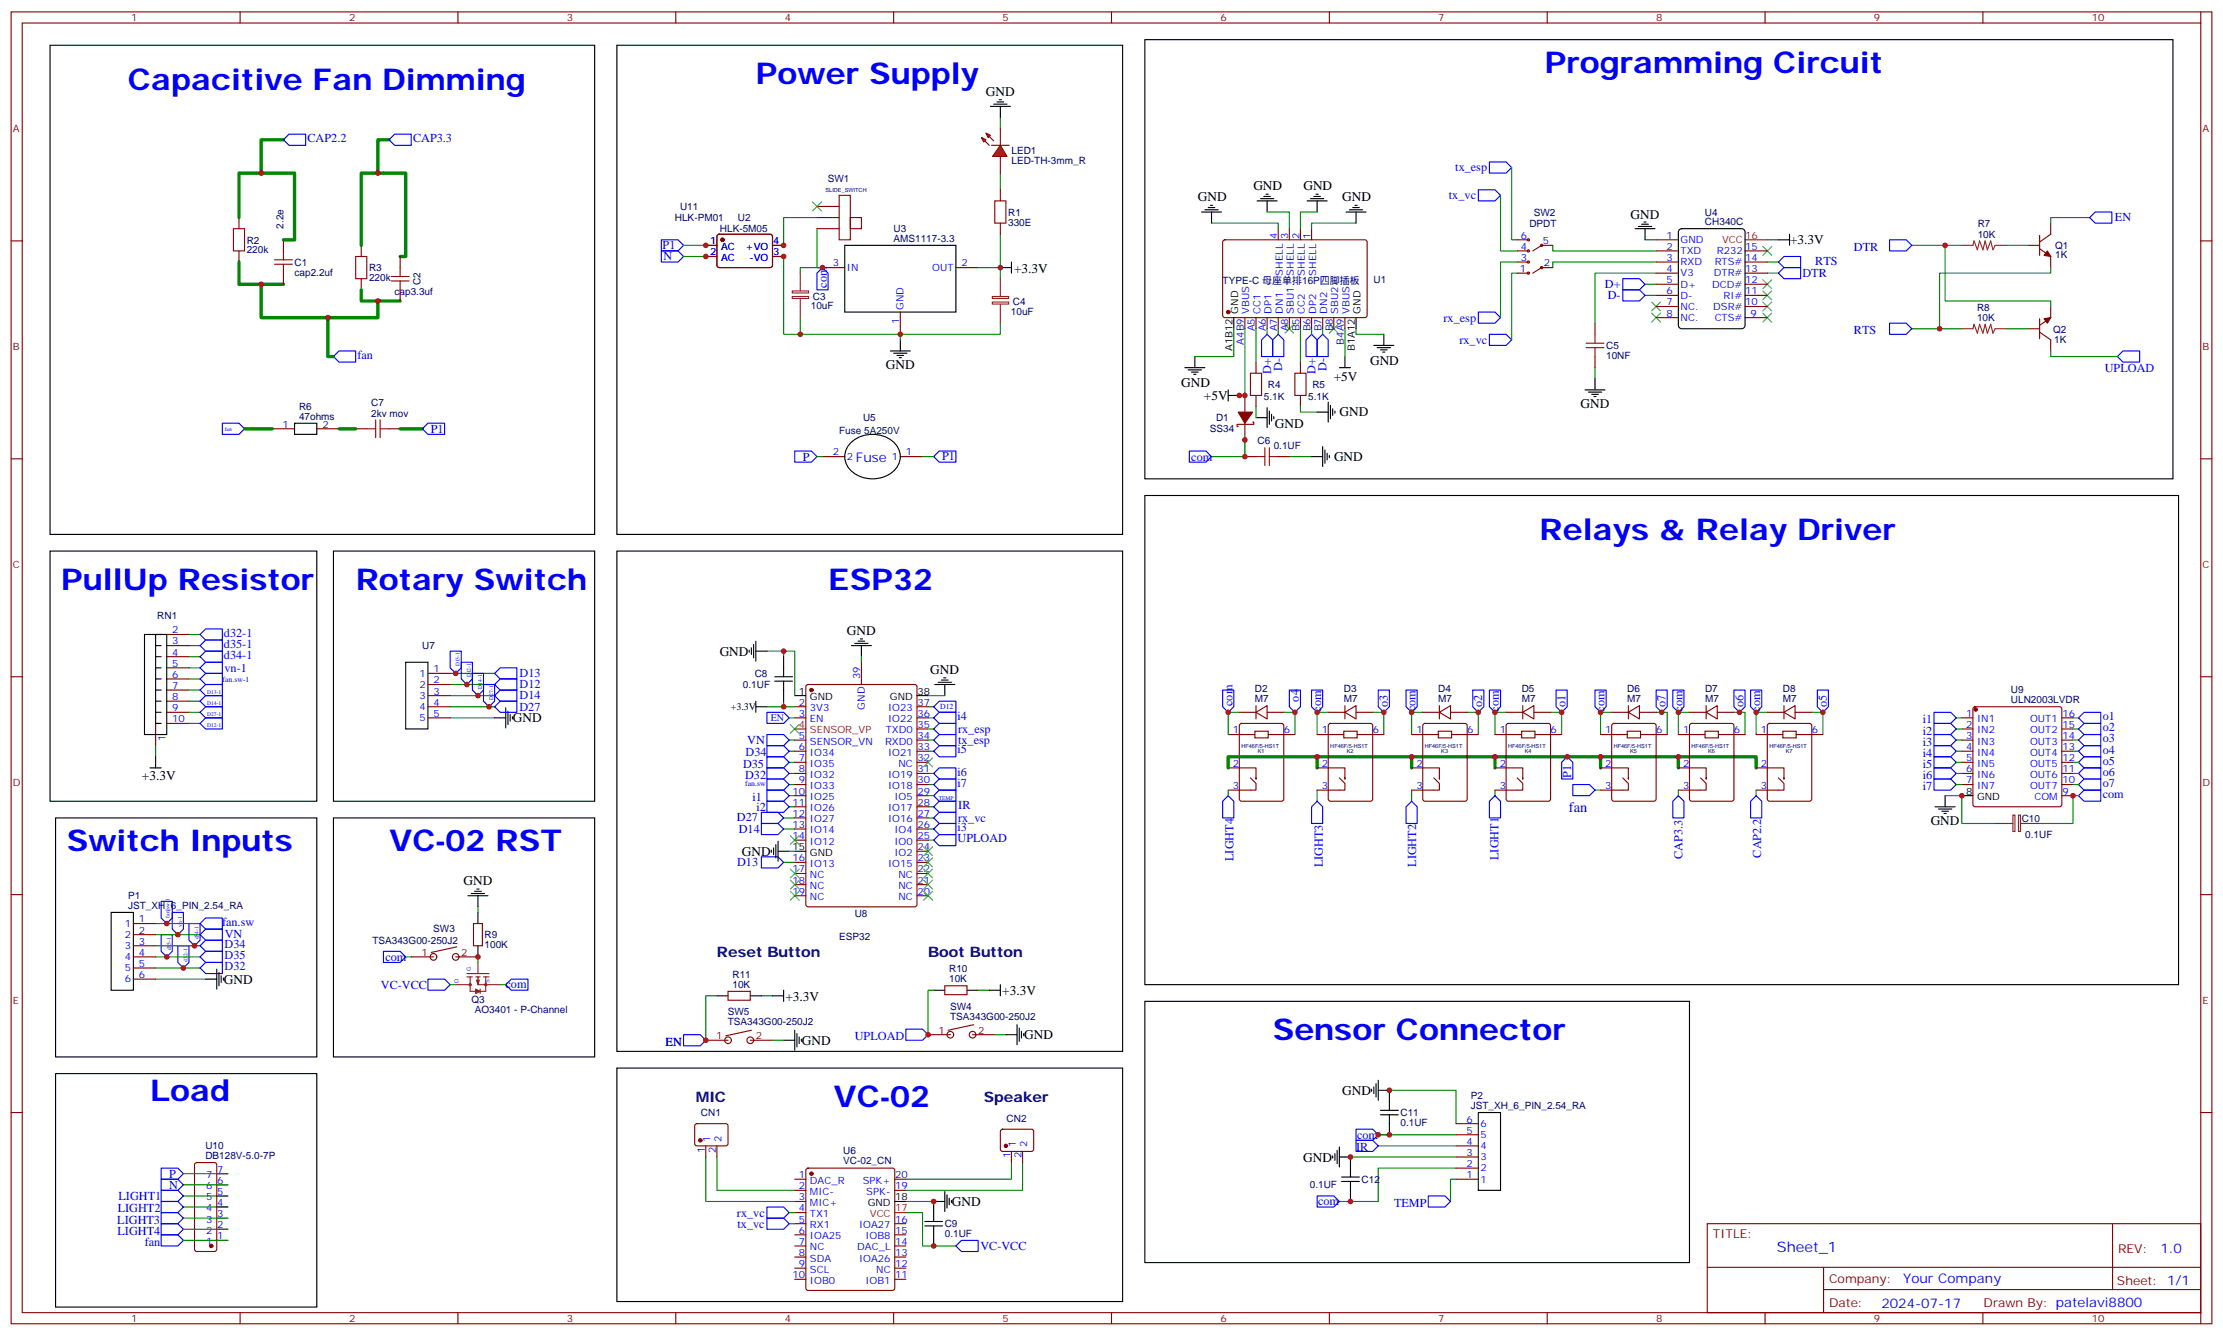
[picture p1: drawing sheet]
<svg xmlns="http://www.w3.org/2000/svg" width="706mm" height="424mm" viewBox="0 0 706 424" stroke-linecap="round" stroke-linejoin="round" font-family="sans-serif">
<defs><g id="words">
<g font-size="9.5" fill="#00f">
<text x="490.4" y="23.2">Programming Circuit</text>
<text x="40.6" y="28.5">Capacitive Fan Dimming</text>
<text x="239.9" y="26.7">Power Supply</text>
<text x="488.6" y="171.3">Relays &amp; Relay Driver</text>
<text x="19.4" y="187.2">PullUp Resistor</text>
<text x="112.9" y="187.2">Rotary Switch</text>
<text x="262.8" y="187.2">ESP32</text>
<text x="21.2" y="270.1">Switch Inputs</text>
<text x="123.5" y="270.1">VC-02 RST</text>
<text x="403.9" y="330.1">Sensor Connector</text>
<text x="47.6" y="349.5">Load</text>
<text x="264.6" y="351.3">VC-02</text>
</g>
<g font-size="4.6" fill="#00f">
<text x="497.9" y="257.6">fan</text>
<text x="564" y="397.3">Sheet_1</text>
</g>
<g font-size="4.6" fill="#000080">
<text x="227.5" y="303.6">Reset Button</text>
<text x="294.6" y="303.6">Boot Button</text>
<text x="220.8" y="349.6">MIC</text>
<text x="312.2" y="349.6">Speaker</text>
</g>
<g font-size="4.2">
<text x="312.9" y="30.5">GND</text>
<text x="380.2" y="63.7">GND</text>
<text x="397.8" y="60.1">GND</text>
<text x="413.7" y="60.1">GND</text>
<text x="426" y="63.7">GND</text>
<text x="517.5" y="69.4">GND</text>
<text x="568.1" y="77.5">+3.3V</text>
<text x="321.9" y="86.5">+3.3V</text>
<text x="281.2" y="117">GND</text>
<text x="434.8" y="115.8">GND</text>
<text x="374.9" y="122.9">GND</text>
<text x="423.3" y="120.8">+5V</text>
<text x="382.1" y="126.9">+5V</text>
<text x="501.6" y="129.4">GND</text>
<text x="404.6" y="135.7">GND</text>
<text x="425.2" y="132.1">GND</text>
<text x="423.4" y="146.2">GND</text>
<text x="268.8" y="201.6">GND</text>
<text x="228.4" y="208.1">GND</text>
<text x="295.3" y="214">GND</text>
<text x="162.8" y="229.2">GND</text>
<text x="45" y="247.6">+3.3V</text>
<text x="612.8" y="261.7">GND</text>
<text x="235.5" y="271.6">GND</text>
<text x="147.1" y="281">GND</text>
<text x="71.1" y="312.1">GND</text>
<text x="249.3" y="317.6">+3.3V</text>
<text x="318.1" y="315.8">+3.3V</text>
<text x="325.1" y="329.8">GND</text>
<text x="254.5" y="331.5">GND</text>
<text x="426" y="347.4">GND</text>
<text x="413.7" y="368.6">GND</text>
<text x="302.2" y="382.7">GND</text>
</g>
<g font-size="4.2" fill="#00f">
<text x="271.6" y="146.6">Fuse</text>
<text x="685.7" y="397.6">1.0</text>
<text x="604" y="407.1">Your Company</text>
<text x="597.1" y="414.9">2024-07-17</text>
</g>
<g font-size="3.9" fill="#00f">
<text x="97.6" y="45.2">CAP2.2</text>
<text x="131.1" y="45.2">CAP3.3</text>
<text x="461.9" y="54.4">tx_esp</text>
<text x="459.9" y="63.2">tx_vc</text>
<text x="671.3" y="70.3">EN</text>
<text x="210.3" y="79.1">P1</text>
<text x="210.6" y="82.6">N</text>
<text x="576.1" y="84">RTS</text>
<text x="588.4" y="79.6">DTR</text>
<text x="572.1" y="87.9">DTR</text>
<text x="262.4" y="91.3" transform="rotate(-90 262.4 91.3)">com</text>
<text x="509.4" y="91.5">D+</text>
<text x="510.3" y="95">D-</text>
<text x="458.2" y="102">rx_esp</text>
<text x="588.4" y="106">RTS</text>
<text x="113.5" y="114">fan</text>
<text x="463.2" y="109.1">rx_vc</text>
<text x="403.4" y="118.7" transform="rotate(-90 403.4 118.7)">D+</text>
<text x="406.9" y="117.8" transform="rotate(-90 406.9 117.8)">D-</text>
<text x="417.5" y="118.7" transform="rotate(-90 417.5 118.7)">D+</text>
<text x="421.1" y="117.8" transform="rotate(-90 421.1 117.8)">D-</text>
<text x="668" y="117.9">UPLOAD</text>
<text x="136.7" y="137.3">P1</text>
<text x="254.9" y="146.2">P</text>
<text x="299" y="146.1">P1</text>
<text x="378.1" y="146.2">com</text>
<text x="71.1" y="202.1">d32-1</text>
<text x="71.1" y="209.1">d34-1</text>
<text x="71.1" y="205.6">d35-1</text>
<text x="71.3" y="213.2">vn-1</text>
<text x="164.9" y="214.9">D13</text>
<text x="164.9" y="221.9">D14</text>
<text x="164.9" y="218.4">D12</text>
<text x="164.9" y="225.6">D27</text>
<text x="391.2" y="224" transform="rotate(-90 391.2 224)">com</text>
<text x="412.2" y="222.6" transform="rotate(-90 412.2 222.6)">o4</text>
<text x="419.3" y="225.8" transform="rotate(-90 419.3 225.8)">com</text>
<text x="440.4" y="224.4" transform="rotate(-90 440.4 224.4)">o3</text>
<text x="449.3" y="225.8" transform="rotate(-90 449.3 225.8)">com</text>
<text x="470.4" y="224.4" transform="rotate(-90 470.4 224.4)">o2</text>
<text x="475.7" y="225.9" transform="rotate(-90 475.7 225.9)">com</text>
<text x="496.9" y="224.4" transform="rotate(-90 496.9 224.4)">o1</text>
<text x="509.3" y="225.8" transform="rotate(-90 509.3 225.8)">com</text>
<text x="528.6" y="224.4" transform="rotate(-90 528.6 224.4)">o7</text>
<text x="534" y="225.8" transform="rotate(-90 534 225.8)">com</text>
<text x="553.3" y="224.4" transform="rotate(-90 553.3 224.4)">o6</text>
<text x="558.7" y="225.8" transform="rotate(-90 558.7 225.8)">com</text>
<text x="579.8" y="224.4" transform="rotate(-90 579.8 224.4)">o5</text>
<text x="303.9" y="228.4">i4</text>
<text x="304.1" y="232.6">rx_esp</text>
<text x="610.3" y="229.6">i1</text>
<text x="610.3" y="233.1">i2</text>
<text x="667.4" y="228.5">o1</text>
<text x="667.4" y="232.1">o2</text>
<text x="236.7" y="239.9">D34</text>
<text x="237.1" y="236">VN</text>
<text x="303.9" y="239">i5</text>
<text x="304.1" y="236.1">tx_esp</text>
<text x="610.3" y="236.6">i3</text>
<text x="667.4" y="235.6">o3</text>
<text x="667.4" y="239.1">o4</text>
<text x="235.8" y="243.6">D35</text>
<text x="610.3" y="240.1">i4</text>
<text x="610.3" y="243.7">i5</text>
<text x="667.4" y="242.6">o5</text>
<text x="236.5" y="247.1">D32</text>
<text x="303.9" y="249.6">i7</text>
<text x="303.9" y="246.1">i6</text>
<text x="498.7" y="246.8" transform="rotate(-90 498.7 246.8)">P1</text>
<text x="610.3" y="247.2">i6</text>
<text x="610.3" y="250.7">i7</text>
<text x="667.4" y="246.2">o6</text>
<text x="667.4" y="249.7">o7</text>
<text x="238.8" y="254.1">i1</text>
<text x="240.1" y="257.5">i2</text>
<text x="304.2" y="256.8">IR</text>
<text x="667.4" y="253.2">com</text>
<text x="233.9" y="260.6">D27</text>
<text x="303.9" y="263.7">i3</text>
<text x="304.1" y="260.8">rx_vc</text>
<text x="234.5" y="264.2">D14</text>
<text x="303.9" y="267.3">UPLOAD</text>
<text x="234" y="274.8">D13</text>
<text x="391.5" y="273.2" transform="rotate(-90 391.5 273.2)">LIGHT4</text>
<text x="419.8" y="275.2" transform="rotate(-90 419.8 275.2)">LIGHT3</text>
<text x="449.5" y="275.1" transform="rotate(-90 449.5 275.1)">LIGHT2</text>
<text x="475.6" y="272.9" transform="rotate(-90 475.6 272.9)">LIGHT1</text>
<text x="534" y="272.6" transform="rotate(-90 534 272.6)">CAP3.3</text>
<text x="559" y="272.1" transform="rotate(-90 559 272.1)">CAP2.2</text>
<text x="70.5" y="293.9">fan.sw</text>
<text x="71.4" y="297.7">VN</text>
<text x="71.3" y="304.2">D35</text>
<text x="71.3" y="300.7">D34</text>
<text x="122.3" y="305">com</text>
<text x="71.3" y="307.8">D32</text>
<text x="120.9" y="313.7">VC-VCC</text>
<text x="160.4" y="313.6">com</text>
<text x="211.3" y="331.9">EN</text>
<text x="271.3" y="330.1">UPLOAD</text>
<text x="430.4" y="365.4">IR</text>
<text x="430.7" y="361.3">com</text>
<text x="53.7" y="373.8">P</text>
<text x="53.7" y="377.3">N</text>
<text x="37.6" y="380.7">LIGHT1</text>
<text x="418.4" y="382.5">com</text>
<text x="442.5" y="382.9">TEMP</text>
<text x="37.2" y="388.3">LIGHT3</text>
<text x="37.4" y="384.5">LIGHT2</text>
<text x="233.9" y="386">rx_vc</text>
<text x="234.1" y="389.5">tx_vc</text>
<text x="37.3" y="391.9">LIGHT4</text>
<text x="45.9" y="395.4">fan</text>
<text x="311.2" y="396.6">VC-VCC</text>
</g>
<g font-size="3.9" fill="#800">
<text x="543.6" y="392.9">TITLE:</text>
<text x="672.3" y="397.6">REV:</text>
<text x="580.5" y="407.1">Company:</text>
<text x="671.9" y="407.7">Sheet: 1/1</text>
<text x="580.5" y="414.8">Date:</text>
<text x="629.6" y="414.8">Drawn By: patelavi8800</text>
</g>
<g font-size="3.2" fill="#800">
<text x="41.6" y="6.8">1</text>
<text x="110.8" y="6.8">2</text>
<text x="179.9" y="6.8">3</text>
<text x="249.1" y="6.8">4</text>
<text x="318.2" y="6.8">5</text>
<text x="387.3" y="6.8">6</text>
<text x="456.5" y="6.8">7</text>
<text x="525.6" y="6.8">8</text>
<text x="594.8" y="6.8">9</text>
<text x="663.9" y="6.8">10</text>
<text x="4.1" y="41.9">A</text>
<text x="699" y="41.9">A</text>
<text x="4.1" y="111">B</text>
<text x="699" y="111">B</text>
<text x="4.1" y="180.2">C</text>
<text x="699" y="180.2">C</text>
<text x="4.1" y="249.3">D</text>
<text x="699" y="249.3">D</text>
<text x="133.8" y="303.3">1</text>
<text x="146.4" y="303.3">2</text>
<text x="4.1" y="318.5">E</text>
<text x="699" y="318.5">E</text>
<text x="227.3" y="329.7">1</text>
<text x="239.9" y="329.7">2</text>
<text x="297.8" y="328">1</text>
<text x="310.4" y="328">2</text>
<text x="41.6" y="419.5">1</text>
<text x="110.8" y="419.5">2</text>
<text x="179.9" y="419.5">3</text>
<text x="249.1" y="419.5">4</text>
<text x="318.2" y="419.5">5</text>
<text x="387.3" y="419.5">6</text>
<text x="456.5" y="419.5">7</text>
<text x="525.6" y="419.5">8</text>
<text x="594.8" y="419.5">9</text>
<text x="663.9" y="419.5">10</text>
</g>
<g font-size="3.2" fill="#000080">
<text x="321" y="52.2">LED-TH-3mm_R</text>
<text x="321" y="49">LED1</text>
<text x="262.7" y="57.8">SW1</text>
<text x="214.2" y="70.2">HLK-PM01</text>
<text x="215.8" y="66.6">U11</text>
<text x="234.2" y="70.1">U2</text>
<text x="320" y="71.6">330E</text>
<text x="320" y="68.4">R1</text>
<text x="485.4" y="71.9">DPDT</text>
<text x="486.8" y="68.4">SW2</text>
<text x="541.1" y="71.4">CH340C</text>
<text x="541.1" y="68.4">U4</text>
<text x="78.3" y="77.3">R2</text>
<text x="90" y="72.6" transform="rotate(-90 90 72.6)">2.2e</text>
<text x="228.5" y="73.7">HLK-5M05</text>
<text x="283.6" y="76.8">AMS1117-3.3</text>
<text x="283.6" y="73.7">U3</text>
<text x="627.7" y="75.4">10K</text>
<text x="627.7" y="72.2">R7</text>
<text x="78.3" y="80.4">220k</text>
<text x="652.3" y="82">1K</text>
<text x="652.3" y="79">Q1</text>
<text x="93.5" y="87.5">cap2.2uf</text>
<text x="93.5" y="84.4">C1</text>
<text x="117.1" y="89.2">220k</text>
<text x="117.1" y="86.1">R3</text>
<text x="435.9" y="89.7">U1</text>
<text x="125.2" y="93.7">cap3.3uf</text>
<text x="133.4" y="90.5" transform="rotate(-90 133.4 90.5)">C2</text>
<text x="258" y="95">C3</text>
<text x="388.1" y="90.2">TYPE-C 母座单排16P四脚插板</text>
<text x="257.4" y="98.2">10uF</text>
<text x="320.9" y="99.9">10uF</text>
<text x="321.5" y="96.8">C4</text>
<text x="627.5" y="101.8">10K</text>
<text x="627.5" y="98.7">R8</text>
<text x="651.6" y="105.6">Q2</text>
<text x="509.8" y="114">10NF</text>
<text x="509.8" y="110.7">C5</text>
<text x="652" y="108.8">1K</text>
<text x="402.4" y="123.3">R4</text>
<text x="416.5" y="123.3">R5</text>
<text x="94.9" y="130">R6</text>
<text x="117.8" y="128.9">C7</text>
<text x="401.1" y="127">5.1K</text>
<text x="415.2" y="127">5.1K</text>
<text x="94.9" y="133.2">47ohms</text>
<text x="117.8" y="132.2">2kv mov</text>
<text x="266.3" y="137.8">Fuse 5A250V</text>
<text x="273.9" y="133.6">U5</text>
<text x="384" y="137.2">SS34</text>
<text x="385.9" y="133.7">D1</text>
<text x="399.1" y="140.7">C6</text>
<text x="404.3" y="142.5">0.1UF</text>
<text x="49.9" y="196.4">RN1</text>
<text x="134" y="205.9">U7</text>
<text x="239.6" y="214.8">C8</text>
<text x="235.8" y="218.3">0.1UF</text>
<text x="398.3" y="219.7">D2</text>
<text x="426.5" y="219.7">D3</text>
<text x="456.5" y="219.7">D4</text>
<text x="483" y="219.7">D5</text>
<text x="516.5" y="219.7">D6</text>
<text x="541.2" y="219.7">D7</text>
<text x="565.9" y="219.7">D8</text>
<text x="638.3" y="220">U9</text>
<text x="398.3" y="222.8">M7</text>
<text x="426.5" y="222.8">M7</text>
<text x="456.5" y="222.8">M7</text>
<text x="483" y="222.8">M7</text>
<text x="516.5" y="222.8">M7</text>
<text x="541.2" y="222.8">M7</text>
<text x="565.9" y="222.8">M7</text>
<text x="638.3" y="223.2">ULN2003LVDR</text>
<text x="641.7" y="260.7">C10</text>
<text x="642.8" y="266">0.1UF</text>
<text x="40.7" y="285.3">P1</text>
<text x="40.7" y="288.5">JST_XH_6_PIN_2.54_RA</text>
<text x="271.3" y="290.8">U8</text>
<text x="118.2" y="299.5">TSA343G00-250J2</text>
<text x="137.5" y="295.7">SW3</text>
<text x="153.8" y="297.8">R9</text>
<text x="266.3" y="298.3">ESP32</text>
<text x="153.8" y="300.9">100K</text>
<text x="232.5" y="310.3">R11</text>
<text x="301.3" y="311.7">10K</text>
<text x="301.3" y="308.6">R10</text>
<text x="232.5" y="313.5">10K</text>
<text x="149.7" y="318.2">Q3</text>
<text x="150.7" y="321.4">AO3401 - P-Channel</text>
<text x="231" y="322.2">SW5</text>
<text x="301.6" y="323.6">TSA343G00-250J2</text>
<text x="301.6" y="320.4">SW4</text>
<text x="231" y="325.3">TSA343G00-250J2</text>
<text x="466.8" y="352">JST_XH_6_PIN_2.54_RA</text>
<text x="466.8" y="348.7">P2</text>
<text x="222.5" y="354.1">CN1</text>
<text x="319.5" y="355.9">CN2</text>
<text x="444.5" y="357.3">0.1UF</text>
<text x="444.5" y="354.2">C11</text>
<text x="65.2" y="364.7">U10</text>
<text x="65.2" y="367.8">DB128V-5.0-7P</text>
<text x="267.6" y="369.4">VC-02_CN</text>
<text x="267.6" y="366">U6</text>
<text x="415.7" y="377.1">0.1UF</text>
<text x="432.2" y="375.3">C12</text>
<text x="299.9" y="389.4">C9</text>
<text x="299.9" y="392.6">0.1UF</text>
</g>
<g font-size="3.2" fill="#00f">
<text x="225.3" y="77.5">1</text>
<text x="245.4" y="77.5">4</text>
<text x="405.3" y="75.9" transform="rotate(-90 405.3 75.9)">4</text>
<text x="408.9" y="75.9" transform="rotate(-90 408.9 75.9)">3</text>
<text x="412.4" y="75.9" transform="rotate(-90 412.4 75.9)">2</text>
<text x="415.9" y="75.9" transform="rotate(-90 415.9 75.9)">1</text>
<text x="482.7" y="75.7">6</text>
<text x="489.7" y="77.5">5</text>
<text x="528.9" y="75.7">1</text>
<text x="533.4" y="77.2">GND</text>
<text x="225.3" y="81">2</text>
<text x="228.8" y="79.3">AC</text>
<text x="228.8" y="82.8">AC</text>
<text x="236.6" y="79.3">+VO</text>
<text x="237.8" y="82.8">-VO</text>
<text x="245.4" y="81">3</text>
<text x="482.7" y="82.8">3</text>
<text x="482.7" y="79.3">4</text>
<text x="528.9" y="82.8">3</text>
<text x="528.9" y="79.3">2</text>
<text x="533.4" y="80.7">TXD</text>
<text x="544.9" y="80.7">R232</text>
<text x="553.9" y="79.3">15</text>
<text x="553.9" y="82.8">14</text>
<text x="264.3" y="84.6">3</text>
<text x="268.8" y="86">IN</text>
<text x="295.9" y="86">OUT</text>
<text x="305.2" y="84.6">2</text>
<text x="407.1" y="87.5" transform="rotate(-90 407.1 87.5)">SHELL</text>
<text x="410.6" y="87.5" transform="rotate(-90 410.6 87.5)">SHELL</text>
<text x="414.2" y="87.5" transform="rotate(-90 414.2 87.5)">SHELL</text>
<text x="417.7" y="87.5" transform="rotate(-90 417.7 87.5)">SHELL</text>
<text x="482.3" y="86.3">1</text>
<text x="490" y="84.6">2</text>
<text x="528.9" y="89.9">5</text>
<text x="528.9" y="86.3">4</text>
<text x="533.4" y="87.7">V3</text>
<text x="533.4" y="84.2">RXD</text>
<text x="544" y="87.7">DTR#</text>
<text x="544.2" y="84.2">RTS#</text>
<text x="553.9" y="86.3">13</text>
<text x="553.9" y="89.9">12</text>
<text x="528.9" y="93.4">6</text>
<text x="533.4" y="94.8">D-</text>
<text x="533.4" y="91.3">D+</text>
<text x="543.5" y="91.3">DCD#</text>
<text x="547" y="94.8">RI#</text>
<text x="553.9" y="93.4">11</text>
<text x="286.8" y="98.3" transform="rotate(-90 286.8 98.3)">GND</text>
<text x="396.5" y="99.5" transform="rotate(-90 396.5 99.5)">VBUS</text>
<text x="400" y="99.5" transform="rotate(-90 400 99.5)">CC1</text>
<text x="403.6" y="99.5" transform="rotate(-90 403.6 99.5)">DP1</text>
<text x="407.1" y="99.5" transform="rotate(-90 407.1 99.5)">DN1</text>
<text x="410.6" y="99.5" transform="rotate(-90 410.6 99.5)">SBU1</text>
<text x="414.2" y="99.5" transform="rotate(-90 414.2 99.5)">CC2</text>
<text x="417.7" y="99.5" transform="rotate(-90 417.7 99.5)">DP2</text>
<text x="421.2" y="99.5" transform="rotate(-90 421.2 99.5)">DN2</text>
<text x="424.7" y="99.5" transform="rotate(-90 424.7 99.5)">SBU2</text>
<text x="428.3" y="99.5" transform="rotate(-90 428.3 99.5)">VBUS</text>
<text x="528.9" y="100.4">8</text>
<text x="528.9" y="96.9">7</text>
<text x="533.4" y="101.8">NC.</text>
<text x="533.4" y="98.3">NC.</text>
<text x="543.7" y="98.3">DSR#</text>
<text x="544.2" y="101.8">CTS#</text>
<text x="553.9" y="96.9">10</text>
<text x="555.6" y="100.4">9</text>
<text x="285.4" y="102.8" transform="rotate(-90 285.4 102.8)">1</text>
<text x="398.3" y="105.1" transform="rotate(-90 398.3 105.1)">A5</text>
<text x="401.8" y="105.1" transform="rotate(-90 401.8 105.1)">A6</text>
<text x="405.3" y="105.1" transform="rotate(-90 405.3 105.1)">A7</text>
<text x="408.9" y="105.1" transform="rotate(-90 408.9 105.1)">A8</text>
<text x="412.4" y="105.2" transform="rotate(-90 412.4 105.2)">B5</text>
<text x="415.9" y="105.2" transform="rotate(-90 415.9 105.2)">B6</text>
<text x="419.5" y="105.2" transform="rotate(-90 419.5 105.2)">B7</text>
<text x="423" y="105.2" transform="rotate(-90 423 105.2)">B8</text>
<text x="394.8" y="109.3" transform="rotate(-90 394.8 109.3)">A4B9</text>
<text x="426.5" y="109.3" transform="rotate(-90 426.5 109.3)">B4A9</text>
<text x="89.7" y="135.7">1</text>
<text x="102.3" y="135.7">2</text>
<text x="264.3" y="144.5">2</text>
<text x="268.8" y="145.9">2</text>
<text x="283" y="145.9">1</text>
<text x="287.5" y="144.5">1</text>
<text x="54.7" y="201">2</text>
<text x="54.7" y="208">4</text>
<text x="54.7" y="204.5">3</text>
<text x="54.7" y="215.1">6</text>
<text x="54.7" y="211.6">5</text>
<text x="133.1" y="214.7">1</text>
<text x="137.6" y="213.3">1</text>
<text x="273" y="215.4" transform="rotate(-90 273 215.4)">39</text>
<text x="54.7" y="218.6">7</text>
<text x="133.1" y="221.8">3</text>
<text x="133.1" y="218.3">2</text>
<text x="137.6" y="220.4">3</text>
<text x="137.6" y="216.9">2</text>
<text x="54.7" y="225.7">9</text>
<text x="54.7" y="222.1">8</text>
<text x="133.1" y="225.3">4</text>
<text x="137.6" y="223.9">4</text>
<text x="137.6" y="227.4">5</text>
<text x="253.6" y="223.9">2</text>
<text x="253.6" y="227.4">3</text>
<text x="257.1" y="225.7">3V3</text>
<text x="274.5" y="225.2" transform="rotate(-90 274.5 225.2)">GND</text>
<text x="281.9" y="225.7">IO23</text>
<text x="291.2" y="227.4">36</text>
<text x="291.2" y="223.9">37</text>
<text x="624" y="227.4">1</text>
<text x="654.6" y="227.4">16</text>
<text x="54.7" y="229.2">10</text>
<text x="133.1" y="228.8">5</text>
<text x="244.7" y="228.8">EN</text>
<text x="257.1" y="229.2">EN</text>
<text x="281.1" y="232.7">TXD0</text>
<text x="281.9" y="229.2">IO22</text>
<text x="291.2" y="231">35</text>
<text x="391.3" y="232.7">1</text>
<text x="407.5" y="232.7">6</text>
<text x="419.6" y="232.7">1</text>
<text x="435.7" y="232.7">6</text>
<text x="449.5" y="232.7">1</text>
<text x="465.7" y="232.7">6</text>
<text x="476" y="232.7">1</text>
<text x="492.1" y="232.7">6</text>
<text x="509.5" y="232.7">1</text>
<text x="525.6" y="232.7">6</text>
<text x="534.2" y="232.7">1</text>
<text x="550.3" y="232.7">6</text>
<text x="558.9" y="232.7">1</text>
<text x="575" y="232.7">6</text>
<text x="624" y="231">2</text>
<text x="627.5" y="229.2">IN1</text>
<text x="627.5" y="232.7">IN2</text>
<text x="644.3" y="232.7">OUT2</text>
<text x="644.3" y="229.2">OUT1</text>
<text x="654.6" y="231">15</text>
<text x="52.6" y="235.1" transform="rotate(-90 52.6 235.1)">1</text>
<text x="253.6" y="234.5">5</text>
<text x="253.6" y="238">6</text>
<text x="257.1" y="236.3">SENSOR_VN</text>
<text x="257.1" y="239.8">IO34</text>
<text x="280.9" y="236.3">RXD0</text>
<text x="281.9" y="239.8">IO21</text>
<text x="291.2" y="238">33</text>
<text x="291.2" y="234.5">34</text>
<text x="624" y="234.5">3</text>
<text x="624" y="238">4</text>
<text x="627.5" y="236.3">IN3</text>
<text x="627.5" y="239.8">IN4</text>
<text x="644.3" y="239.8">OUT4</text>
<text x="644.3" y="236.3">OUT3</text>
<text x="654.6" y="238">13</text>
<text x="654.6" y="234.5">14</text>
<text x="253.6" y="241.5">7</text>
<text x="253.6" y="245.1">8</text>
<text x="257.1" y="243.3">IO35</text>
<text x="285.1" y="243.3">NC</text>
<text x="291.2" y="245.1">31</text>
<text x="291.2" y="241.5">32</text>
<text x="391.3" y="243.3">2</text>
<text x="419.6" y="243.3">2</text>
<text x="449.5" y="243.3">2</text>
<text x="476" y="243.3">2</text>
<text x="509.5" y="243.3">2</text>
<text x="534.2" y="243.3">2</text>
<text x="558.9" y="243.3">2</text>
<text x="624" y="241.5">5</text>
<text x="624" y="245.1">6</text>
<text x="627.5" y="243.3">IN5</text>
<text x="644.3" y="243.3">OUT5</text>
<text x="654.6" y="245.1">11</text>
<text x="654.6" y="241.5">12</text>
<text x="253.6" y="248.6">9</text>
<text x="257.1" y="246.8">IO32</text>
<text x="257.1" y="250.4">IO33</text>
<text x="281.9" y="250.4">IO18</text>
<text x="281.9" y="246.8">IO19</text>
<text x="291.2" y="248.6">30</text>
<text x="391.3" y="250.4">3</text>
<text x="419.6" y="250.4">3</text>
<text x="449.5" y="250.4">3</text>
<text x="476" y="250.4">3</text>
<text x="509.5" y="250.4">3</text>
<text x="534.2" y="250.4">3</text>
<text x="558.9" y="250.4">3</text>
<text x="624" y="248.6">7</text>
<text x="627.5" y="246.8">IN6</text>
<text x="627.5" y="250.4">IN7</text>
<text x="644.3" y="250.4">OUT7</text>
<text x="644.3" y="246.8">OUT6</text>
<text x="654.6" y="248.6">10</text>
<text x="251.6" y="252.1">10</text>
<text x="251.6" y="255.7">11</text>
<text x="257.1" y="253.9">IO25</text>
<text x="257.1" y="257.4">IO26</text>
<text x="281.9" y="257.4">IO17</text>
<text x="283.9" y="253.9">IO5</text>
<text x="291.2" y="255.7">28</text>
<text x="291.2" y="252.1">29</text>
<text x="645.7" y="253.9">COM</text>
<text x="654.6" y="252.1">9</text>
<text x="251.6" y="259.2">12</text>
<text x="251.6" y="262.7">13</text>
<text x="257.1" y="260.9">IO27</text>
<text x="281.9" y="260.9">IO16</text>
<text x="291.2" y="262.7">26</text>
<text x="291.2" y="259.2">27</text>
<text x="251.6" y="266.2">14</text>
<text x="257.1" y="264.5">IO14</text>
<text x="257.1" y="268">IO12</text>
<text x="283.9" y="268">IO0</text>
<text x="283.9" y="264.5">IO4</text>
<text x="291.2" y="269.8">24</text>
<text x="291.2" y="266.2">25</text>
<text x="251.6" y="273.3">16</text>
<text x="257.1" y="275.1">IO13</text>
<text x="281.9" y="275.1">IO15</text>
<text x="283.9" y="271.5">IO2</text>
<text x="291.2" y="273.3">23</text>
<text x="251.6" y="276.8">17</text>
<text x="251.6" y="280.4">18</text>
<text x="257.1" y="278.6">NC</text>
<text x="285.1" y="278.6">NC</text>
<text x="291.2" y="280.4">21</text>
<text x="291.2" y="276.8">22</text>
<text x="251.6" y="283.9">19</text>
<text x="257.1" y="282.1">NC</text>
<text x="257.1" y="285.6">NC</text>
<text x="285.1" y="285.6">NC</text>
<text x="285.1" y="282.1">NC</text>
<text x="291.2" y="283.9">20</text>
<text x="44.1" y="292.7">1</text>
<text x="39.6" y="294.1">1</text>
<text x="39.6" y="297.6">2</text>
<text x="44.1" y="296.2">2</text>
<text x="44.1" y="299.8">3</text>
<text x="39.6" y="301.2">3</text>
<text x="39.6" y="304.7">4</text>
<text x="44.1" y="303.3">4</text>
<text x="39.6" y="308.2">5</text>
<text x="39.6" y="311.7">6</text>
<text x="44.1" y="306.8">5</text>
<text x="44.1" y="310.3">6</text>
<text x="465.4" y="359.7">5</text>
<text x="465.4" y="356.2">6</text>
<text x="469.9" y="357.6">6</text>
<text x="223.7" y="365.8" transform="rotate(-90 223.7 365.8)">1</text>
<text x="225.4" y="362.3" transform="rotate(-90 225.4 362.3)">1</text>
<text x="227.2" y="365.8" transform="rotate(-90 227.2 365.8)">2</text>
<text x="229" y="362.3" transform="rotate(-90 229 362.3)">2</text>
<text x="322.4" y="364.1" transform="rotate(-90 322.4 364.1)">1</text>
<text x="326" y="364.1" transform="rotate(-90 326 364.1)">2</text>
<text x="465.4" y="363.3">4</text>
<text x="469.9" y="364.7">4</text>
<text x="469.9" y="361.1">5</text>
<text x="320.7" y="367.6" transform="rotate(-90 320.7 367.6)">1</text>
<text x="324.2" y="367.6" transform="rotate(-90 324.2 367.6)">2</text>
<text x="465.4" y="370.3">2</text>
<text x="465.4" y="366.8">3</text>
<text x="469.9" y="371.7">2</text>
<text x="469.9" y="368.2">3</text>
<text x="65.5" y="377.4">6</text>
<text x="65.5" y="373.8">7</text>
<text x="69" y="375.6">6</text>
<text x="69" y="372.1">7</text>
<text x="253.6" y="373.8">1</text>
<text x="253.6" y="377.4">2</text>
<text x="257.1" y="375.6">DAC_R</text>
<text x="273.8" y="375.6">SPK+</text>
<text x="284.2" y="377.4">19</text>
<text x="284.2" y="373.8">20</text>
<text x="465.4" y="373.8">1</text>
<text x="469.9" y="375.2">1</text>
<text x="65.5" y="380.9">5</text>
<text x="69" y="382.7">4</text>
<text x="69" y="379.1">5</text>
<text x="253.6" y="380.9">3</text>
<text x="257.1" y="379.1">MIC-</text>
<text x="257.1" y="382.7">MIC+</text>
<text x="275" y="379.1">SPK-</text>
<text x="65.5" y="387.9">3</text>
<text x="65.5" y="384.4">4</text>
<text x="69" y="389.7">2</text>
<text x="69" y="386.2">3</text>
<text x="253.6" y="384.4">4</text>
<text x="253.6" y="387.9">5</text>
<text x="257.1" y="386.2">TX1</text>
<text x="257.1" y="389.7">RX1</text>
<text x="272.6" y="389.7">IOA27</text>
<text x="284.2" y="387.9">16</text>
<text x="65.5" y="395">1</text>
<text x="65.5" y="391.5">2</text>
<text x="69" y="393.2">1</text>
<text x="253.6" y="391.5">6</text>
<text x="253.6" y="395">7</text>
<text x="257.1" y="393.2">IOA25</text>
<text x="274.7" y="393.2">IOB8</text>
<text x="284.2" y="395">14</text>
<text x="284.2" y="391.5">15</text>
<text x="253.6" y="398.5">8</text>
<text x="257.1" y="396.8">NC</text>
<text x="257.1" y="400.3">SDA</text>
<text x="272.1" y="396.8">DAC_L</text>
<text x="272.6" y="400.3">IOA26</text>
<text x="284.2" y="398.5">13</text>
<text x="251.6" y="405.6">10</text>
<text x="253.6" y="402.1">9</text>
<text x="257.1" y="403.8">SCL</text>
<text x="257.1" y="407.4">IOB0</text>
<text x="274.7" y="407.4">IOB1</text>
<text x="278.1" y="403.8">NC</text>
<text x="284.2" y="405.6">11</text>
<text x="284.2" y="402.1">12</text>
</g>
<g font-size="3.2" fill="#f00">
<text x="546.6" y="77.2">VCC</text>
<text x="553.9" y="75.7">16</text>
<text x="253.6" y="231">4</text>
<text x="257.1" y="232.7">SENSOR_VP</text>
<text x="276.1" y="386.2">VCC</text>
<text x="284.2" y="384.4">17</text>
</g>
<g font-size="3.2">
<text x="393" y="99.5" transform="rotate(-90 393 99.5)">GND</text>
<text x="431.8" y="99.5" transform="rotate(-90 431.8 99.5)">GND</text>
<text x="391.2" y="111.4" transform="rotate(-90 391.2 111.4)">A1B12</text>
<text x="430" y="111.4" transform="rotate(-90 430 111.4)">B1A12</text>
<text x="253.6" y="220.4">1</text>
<text x="291.2" y="220.4">38</text>
<text x="232" y="225.3">+3.3V</text>
<text x="257.1" y="222.1">GND</text>
<text x="282.5" y="222.1">GND</text>
<text x="624" y="252.1">8</text>
<text x="627.5" y="253.9">GND</text>
<text x="251.6" y="269.8">15</text>
<text x="257.1" y="271.5">GND</text>
<text x="275.4" y="382.7">GND</text>
<text x="284.2" y="380.9">18</text>
</g>
<g font-size="2.5" fill="#00f">
<text x="70.6" y="216.4">fan.sw-1</text>
<text x="298.4" y="225.1">D12</text>
<text x="236.5" y="249.4">fan.sw</text>
</g>
<g font-size="1.8" fill="#000080">
<text x="262" y="60.9">SLIDE_SWITCH</text>
<text x="394" y="237.3">HF46F/5-HS1T</text>
<text x="399.3" y="239">K1</text>
<text x="422.2" y="237.3">HF46F/5-HS1T</text>
<text x="427.5" y="239">K2</text>
<text x="452.2" y="237.3">HF46F/5-HS1T</text>
<text x="457.5" y="239">K3</text>
<text x="478.7" y="237.3">HF46F/5-HS1T</text>
<text x="483.9" y="239">K4</text>
<text x="512.2" y="237.3">HF46F/5-HS1T</text>
<text x="517.4" y="239">K5</text>
<text x="536.9" y="237.3">HF46F/5-HS1T</text>
<text x="542.1" y="239">K6</text>
<text x="561.6" y="237.3">HF46F/5-HS1T</text>
<text x="566.8" y="239">K7</text>
</g>
<g font-size="1.8" fill="#00f">
<text x="71.4" y="136.6">fan</text>
<text x="145.9" y="211.4" transform="rotate(-90 145.9 211.4)">D13-1</text>
<text x="149.4" y="215" transform="rotate(-90 149.4 215)">D12-1</text>
<text x="65.8" y="220.2">D13-1</text>
<text x="152.9" y="218.5" transform="rotate(-90 152.9 218.5)">D14-1</text>
<text x="65.8" y="223.7">D14-1</text>
<text x="65.8" y="227.3">D27-1</text>
<text x="156.5" y="222" transform="rotate(-90 156.5 222)">D27-1</text>
<text x="65.8" y="230.8">D12-1</text>
<text x="298" y="253.7">TEMP</text>
<text x="53.8" y="291.2" transform="rotate(-90 53.8 291.2)">fan.sw-1</text>
<text x="57.7" y="294" transform="rotate(-90 57.7 294)">vn-1</text>
<text x="63" y="298.1" transform="rotate(-90 63 298.1)">d34-1</text>
<text x="54.2" y="301.6" transform="rotate(-90 54.2 301.6)">d35-1</text>
<text x="59.5" y="305.1" transform="rotate(-90 59.5 305.1)">d32-1</text>
</g>
<g font-size="1.8" fill="#00c">
<text x="145.5" y="311.8" transform="rotate(-90 145.5 311.8)">D</text>
<text x="149.4" y="308.3" transform="rotate(-90 149.4 308.3)">G</text>
<text x="155.4" y="312" transform="rotate(-90 155.4 312)">S</text>
</g>
</g></defs>
<g fill="none" stroke="#870000" stroke-width=".35">
<path d="M3.5 3.8h698.5v416.3h-698.5zM7.1 7.3h691.4v409.2h-691.4zM76.2 3.8v3.5M145.3 3.8v3.5M214.5 3.8v3.5M283.6 3.8v3.5M352.8 3.8v3.5M421.9 3.8v3.5M491.1 3.8v3.5M560.2 3.8v3.5M629.4 3.8v3.5M698.5 3.8v3.5"/>
<path d="M3.5 76.4h3.6M698.5 76.4h3.5M3.5 145.6h3.6M698.5 145.6h3.5M3.5 214.7h3.6M698.5 214.7h3.5M3.5 283.9h3.6M698.5 283.9h3.5M3.5 353h3.6M698.5 353h3.5M541.9 388.3h156.6v28.2h-156.6zM670.5 388.3v20.9"/>
<path d="M76.2 416.5v3.6M145.3 416.5v3.6M214.5 416.5v3.6M283.6 416.5v3.6M352.8 416.5v3.6M421.9 416.5v3.6M491.1 416.5v3.6M541.9 402.1h156.5M560.2 416.5v3.6M578.8 409.2h119.6M578.8 402.1v14.2M629.4 416.5v3.6"/>
<path d="M698.5 416.5v3.6"/>
</g>
<path d="M105.8 174.9h82.9v79.3h-82.9zM195.8 174.9h160.5v158.7h-160.5z" fill="none" stroke="#000" stroke-width=".35"/>
<path d="M317.5 37.3v3.5M317.5 54.9v5.3M317.5 74.3v10.6M409.2 144.9h7.1" fill="none" stroke="#008700" stroke-width=".35"/>
<g fill="none" stroke="#3c3" stroke-width=".35">
<path d="M559.5 78.2l2.8 2.8M562.3 78.2l-2.8 2.8M524.2 99.4l2.8 2.8M524.2 95.8l2.8 2.9M527 99.4l-2.8 2.8M527 95.8l-2.8 2.9M559.5 99.4l2.8 2.8M559.5 95.8l2.8 2.9M559.5 92.3l2.8 2.8M559.5 88.8l2.8 2.8M562.3 99.4l-2.8 2.8M562.3 95.8l-2.8 2.9"/>
<path d="M562.3 92.3l-2.8 2.8M562.3 88.8l-2.8 2.8M407.8 102.9l2.8 2.8M410.6 102.9l-2.8 2.8M421.9 102.9l2.8 2.8M424.7 102.9l-2.8 2.8"/>
</g>
<g fill="#f00" stroke="#870000" stroke-width=".35">
<path d="M317.5 46.1l2.1 3.5h-4.6z"/>
<path d="M314.7 46.1h5.6z"/>
</g>
<g fill="#870000" stroke="#870000" stroke-width=".35">
<path d="M312.6 44.7l1.4 1.4z"/>
<path d="M314 43.3l1.4 1.4z"/>
</g>
<g fill="#f00" stroke="#870000" stroke-width=".35">
<path d="M311.5 43.6l1.4 .7-.7 .7z"/>
<path d="M312.9 42.2l1.4 .7-.7 .7z"/>
</g>
<g fill="none" stroke="#870000" stroke-width=".35">
<path d="M317.5 40.8v5.3M317.5 49.6v5.3M75.8 69v3.6M75.8 79.6v3.5M90 76.1v3.5M114.7 77.9v3.5M224 77.9h3.5M227.8 74.5l.4-.2 16.5 .1 .5 .6-.1 9.5-.6 .4-16.5-.1-.5-.6v-9.2zM245.2 77.9h3.5M259.3 65.5h7M259.3 69h7M259.3 72.6h7"/>
<path d="M266.3 62h3.6v14.1h-3.6zM269.9 69h3.5v3.6h-3.5zM317.5 60.2v3.5M317.5 70.8v3.5M388.3 76.3l.5-.2h44.7l.4 .7v23.6l-.7 .4-44.7-.1-.4-.6v-23.3zM405.7 72.6v3.5M409.2 72.6v3.5M412.7 72.6v3.5M416.3 72.6v3.5M481.5 79.6h3.6M481.5 76.1h3.6M492.8 77.9h-3.5l-2.8 1.7"/>
<path d="M525.6 79.6h7.1M525.6 76.1h7.1M553.9 79.6h7M643.8 77.9h3.5M647.3 78.9l3.6 2.5v3.5M647.3 74.7v6.3M650.9 70.8v3.5l-3.6 2.5M90 86.7v3.5M114.7 88.4v3.6M127 81.4v3.5M127 92v3.5M224 81.4h3.5"/>
<path d="M245.2 81.4h3.5M261.1 84.9h7M285.8 99v7.1M303.4 84.9h7M481.5 83.1h3.6M481.5 86.7h3.6M492.8 84.9h-3.5l-2.8 1.8M525.6 83.1h7.1M525.6 86.7h7.1M525.6 90.2h7.1M525.6 93.7h7.1M525.6 97.3h7.1"/>
<path d="M553.9 83.1h7M553.9 86.7h7M553.9 90.2h7M553.9 93.7h7M553.9 97.3h7M650.9 97.3v3.5l-3.6 2.5M395.1 100.8v3.5M398.6 100.8v3.5M398.6 114.9v3.5M402.2 100.8v3.5M405.7 100.8v3.5M409.2 100.8v3.5"/>
<path d="M412.7 100.8v3.5M412.7 114.9v3.5M416.3 100.8v3.5M419.8 100.8v3.5M423.3 100.8v3.5M426.9 100.8v3.5M506.2 102.6v3.5M506.2 113.1v3.6M525.6 100.8h7.1M553.9 100.8h7M643.8 104.3h3.5M647.3 105.4l3.6 2.4v3.6"/>
<path d="M647.3 101.1v6.4M86.4 136.1h7.1M100.5 136.1h7.1M112.9 136.1h3.5M123.5 136.1h3.5M395.1 125.5v5.3M395.1 134.3v5.3M397.6 133.9h.3v.8h-5.3v.7h.4M398.6 125.5v3.5M412.7 125.5v3.5M261.1 144.9h7M285.8 144.9h7"/>
<path d="M395.1 144.9h3.5M405.7 144.9h3.5M52.9 219h7.1M52.9 215.4h7.1M52.9 211.9h7.1M52.9 208.4h7.1M52.9 204.9h7.1M52.9 201.3h7.1M135.8 217.2h7.1M135.8 213.7h7.1M256 217.4l.5-.2h33.8l.7 .4v69.5l-.4 .6-34.1 .1-.7-.5v-69.4zM273.4 210.1v7.1"/>
<path d="M49.4 229.6v7M52.9 226h7.1M52.9 222.5h7.1M52.9 229.6h7.1M135.8 220.7h7.1M135.8 224.3h7.1M135.8 227.8h7.1M252.2 224.3h3.6M252.2 227.8h3.6M252.2 234.8h3.6M252.2 238.4h3.6M291 224.3h3.6"/>
<path d="M291 227.8h3.6M291 231.3h3.6M291 234.8h3.6M291 238.4h3.6M389.8 233.1h8.5M393.3 226h5.3M393.6 229.8l.5-.2h12.7l.6 .4 .1 23.5-.5 .7h-12.9l-.7-.4-.1-23.5zM398.3 232h4.2v2.1h-4.2zM398.6 226l3.6-2.1v4.2zM398.6 223.9v4.2M402.2 226h5.3M402.5 233.1h8.5"/>
<path d="M418 233.1h8.5M421.6 226h5.3M421.8 229.8l.5-.2h12.7l.6 .4 .1 23.5-.5 .7h-12.9l-.7-.4v-23.5zM426.5 232h4.2v2.1h-4.2zM426.9 226l3.5-2.1v4.2zM426.9 223.9v4.2M430.4 226h5.3M430.7 233.1h8.5M448 233.1h8.5M451.6 226h5.2M451.8 229.8l.5-.2h12.7l.6 .4 .1 23.5-.5 .7h-12.9l-.7-.4v-23.5zM456.5 232h4.2v2.1h-4.2z"/>
<path d="M456.8 226l3.6-2.1v4.2zM456.8 223.9v4.2M460.4 226h5.3M460.7 233.1h8.5M474.5 233.1h8.5M478 226h5.3M478.2 229.8l.5-.2h12.7l.7 .4v23.5l-.4 .7h-13l-.6-.4-.1-23.5zM483 232h4.2v2.1h-4.2zM483.3 226l3.5-2.1v4.2zM483.3 223.9v4.2M486.8 226h5.3M487.2 233.1h8.5"/>
<path d="M508 233.1h8.5M511.5 226h5.3M511.8 229.8l.4-.2h12.7l.7 .4v23.5l-.4 .7h-13l-.6-.4-.1-23.5zM516.5 232h4.2v2.1h-4.2zM516.8 226l3.5-2.1v4.2zM516.8 223.9v4.2M520.3 226h5.3M520.7 233.1h8.5M532.7 233.1h8.5M536.2 226h5.3M536.5 229.8l.4-.2h12.7l.7 .4v23.5l-.4 .7h-13l-.6-.4-.1-23.5zM541.2 232h4.2v2.1h-4.2z"/>
<path d="M541.5 226l3.5-2.1v4.2zM541.5 223.9v4.2M545 226h5.3M545.4 233.1h8.5M557.4 233.1h8.5M560.9 226h5.3M561.2 229.8l.4-.2h12.7l.7 .4v23.5l-.4 .7h-13l-.6-.4-.1-23.5zM565.9 232h4.2v2.1h-4.2zM566.2 226l3.5-2.1v4.2zM566.2 223.9v4.2M569.7 226h5.3M570.1 233.1h8.5"/>
<path d="M622.7 227.8h3.5M622.7 231.3h3.5M622.7 234.8h3.5M622.7 238.4h3.5M626.4 224.5l.5-.2h26.8l.5 .2 .2 .5v30.3l-.2 .5-.5 .2h-26.8l-.5-.2-.2-.5v-30.3zM654.4 227.8h3.5M654.4 231.3h3.5M654.4 234.8h3.5M654.4 238.4h3.5M252.2 241.9h3.6M252.2 245.4h3.6M252.2 249h3.6"/>
<path d="M252.2 252.5h3.6M252.2 256h3.6M252.2 259.5h3.6M291 241.9h3.6M291 245.4h3.6M291 249h3.6M291 252.5h3.6M291 256h3.6M291 259.5h3.6M389.8 243.7h8.8v3.5v-.4M396.9 246.8l1.7 1.8v2.1h-8.8M418 243.7h8.9v3.5v-.4"/>
<path d="M425.1 246.8l1.8 1.8v2.1h-8.9M448 243.7h8.8v3.5v-.4M455.1 246.8l1.7 1.8v2.1h-8.8M474.5 243.7h8.8v3.5v-.4M481.5 246.8l1.8 1.8v2.1h-8.8M508 243.7h8.8v3.5v-.4M515.1 246.8l1.7 1.8v2.1h-8.8M532.7 243.7h8.8v3.5v-.4M539.8 246.8l1.7 1.8v2.1h-8.8M557.4 243.7h8.8v3.5v-.4M564.4 246.8l1.8 1.8v2.1h-8.8M622.7 241.9h3.5"/>
<path d="M622.7 245.4h3.5M622.7 249h3.5M654.4 241.9h3.5M654.4 245.4h3.5M654.4 249h3.5M654.4 252.5h3.5M252.2 263.1h3.6M252.2 266.6h3.6M252.2 273.6h3.6M252.2 277.2h3.6M291 263.1h3.6M291 266.6h3.6"/>
<path d="M291 273.6h3.6M291 277.2h3.6M291 270.1h3.6M42.3 293.1h7.1M42.3 296.6h7.1M150.3 293.1h2.8v7h-2.8zM252.2 280.7h3.6M252.2 284.2h3.6M291 280.7h3.6M291 284.2h3.6M42.3 300.1h7.1M42.3 303.6h7.1"/>
<path d="M42.3 307.2h7.1M42.3 310.7h7.1M130.5 303.6h7.1M144.6 303.6h7.1M145 300.5l-8.1 1.7M231.1 314.6h7v2.8h-7zM299.9 312.8h7v2.8h-7zM224 330.1h7.1M238.1 330.1h7.1M238.5 326.9l-8.1 1.8M294.6 328.3h7M308.7 328.3h7"/>
<path d="M309 325.2l-8.1 1.7M220.7 356.8l.5-.2h9.4l.5 .7-.1 5.9-.6 .4-9.5-.1-.4-.6v-5.6zM317.7 358.5l.5-.2 9.5 .1 .4 .6-.1 5.9-.6 .5-9.5-.1-.4-.6v-5.7zM462.1 356.6h7.1M62 369.1l.4-.2h5.7l.6 .4 .1 27.1-.2 .5-.5 .2h-5.7l-.5-.2-.2-.5v-26.8zM68.8 379.5h3.5M68.8 376h3.5M68.8 372.4h3.5M224 363.6v3.5M227.5 363.6v3.5M252.2 374.2h3.6M252.2 377.7h3.6"/>
<path d="M256 370.9l.5-.2h26.8l.5 .2 .2 .5v37.4l-.2 .5-.5 .2h-26.8l-.5-.3-.2-.4v-37.4zM284 374.2h3.5M284 377.7h3.5M321 365.4v3.5M324.6 365.4v3.5M462.1 374.2h7.1M462.1 370.7h7.1M462.1 367.1h7.1M462.1 363.6h7.1M462.1 360.1h7.1M68.8 393.6h3.5M68.8 390.1h3.5"/>
<path d="M68.8 386.5h3.5M68.8 383h3.5M252.2 381.2h3.6M252.2 384.8h3.6M252.2 388.3h3.6M252.2 391.8h3.6M252.2 395.4h3.6M252.2 398.9h3.6M284 388.3h3.5M284 391.8h3.5M284 395.4h3.5M284 398.9h3.5"/>
<path d="M252.2 402.4h3.6M252.2 405.9h3.6M284 402.4h3.5M284 405.9h3.5"/>
<circle cx="485.1" cy="76.1" r=".35"/>
<circle cx="485.1" cy="79.6" r=".35"/>
<circle cx="489.3" cy="77.9" r=".35"/>
<circle cx="485.1" cy="86.7" r=".35"/>
<circle cx="485.1" cy="83.1" r=".35"/>
<circle cx="489.3" cy="84.9" r=".35"/>
<circle cx="137.6" cy="303.6" r="1.06"/>
<circle cx="144.6" cy="303.6" r="1.06"/>
<circle cx="231.1" cy="330.1" r="1.06"/>
<circle cx="238.1" cy="330.1" r="1.06"/>
<circle cx="301.6" cy="328.3" r="1.06"/>
<circle cx="308.7" cy="328.3" r="1.06"/>
</g>
<g fill="none" stroke="#000" stroke-width=".35">
<path d="M15.9 14.4h172.8v155.2h-172.8zM195.8 14.4h160.5v155.2h-160.5zM363.4 12.6h326.3v139.3h-326.3zM314.3 33.8h6.4M315.4 33.1h4.2M316.4 32.3h2.2M317.1 31.6h.8M317.5 33.8v3.5M268.1 77.9h35.3v21.1h-35.3zM381.4 67.3h6.3M382.4 66.6h4.2M383.5 65.9h2.1"/>
<path d="M384.2 65.2h.7M384.5 67.3v3.5M399 63.7h6.3M400 63h4.3M401.1 62.3h2.1M401.8 61.6h.7M402.2 63.7v3.6M414.9 63.7h6.3M415.9 63h4.3M417 62.3h2.1M417.7 61.6h.7M418 63.7v3.6"/>
<path d="M427.2 67.3h6.4M428.3 66.6h4.2M429.3 65.9h2.1M430 65.2h.7M430.4 67.3v3.5M518.9 72.6h6.4M520 71.9h4.2M521.1 71.2h2.1M521.8 70.4h.7M522.1 72.6v3.5M532.9 73l.9-.4h19l.9 .4 .2 .6v29.7l-.5 .8-.6 .2h-19l-.9-.5-.2-.5v-29.7zM564.4 76.1h3.6"/>
<path d="M568 74.3v3.6M317.5 84.9h3.5M321 83.1v3.6M282.6 111.4h6.3M283.6 112.1h4.3M284.7 112.8h2.1M285.4 113.5h.7M285.8 107.8v3.6M376.1 116.7h6.3M377.1 117.4h4.3M378.2 118.1h2.1M378.9 118.8h.7"/>
<path d="M379.2 113.1v3.6M391.6 100.8v3.5M425.1 116.7h3.5M426.9 113.1v3.6M430.4 100.8v3.5M436 109.6h6.4M437.1 110.3h4.2M438.1 111h2.2M438.9 111.7h.7M439.2 106.1v3.5M93.5 134.3h7v3.5h-7zM389.8 125.5h3.5"/>
<path d="M389.8 123.7v3.5M398.6 132.5h3.6M402.2 129.4v6.3M402.9 130.4v4.3M403.6 131.5v2.1M404.3 132.2v.7M418 130.8h3.6M421.6 127.6v6.3M422.3 128.7v4.2M423 129.7v2.1M423.7 130.4v.7M503.1 123.7h6.3"/>
<path d="M504.1 124.4h4.3M505.2 125.1h2.1M505.9 125.8h.7M506.2 120.2v3.5M269.9 140.6a10 10 0 0 1 15.2 1.5 6.6 6.6 0 0 1-4.7 9.3 9.5 9.5 0 0 1-12-4.6 6 6 0 0 1 1.5-6.2zM363.4 157.2h328v155.3h-328zM416.3 144.9h3.5M419.8 141.7v6.4M420.5 142.8v4.2M421.2 143.8v2.1M421.9 144.5v.7M15.9 174.9h84.6v79.3h-84.6z"/>
<path d="M45.9 201.3h7v31.8h-7zM49.4 219h1.8M49.4 215.4h1.8M49.4 211.9h1.8M49.4 208.4h1.8M49.4 204.9h1.8M51.2 201.3h-1.8v28.3h1.8M128.8 210.1h7v21.2h-7zM237.8 206.3v.7M238.5 205.6v2.1M239.2 204.5v4.2M239.9 206.6h3.5"/>
<path d="M239.9 203.4v6.4M245.9 214.7h5.6M245.9 216.1h5.6M248.7 208.4v6.3M248.7 216.1v6.4M270.2 204.9h6.4M271.3 204.2h4.2M272.3 203.4h2.2M273 202.7h.8M273.4 204.9v3.5M296.7 217.2h6.3M297.7 216.5h4.3"/>
<path d="M298.8 215.8h2.1M299.5 215.1h.7M299.9 217.2v3.5M49.4 226h1.8M49.4 222.5h1.8M157 227.8h3.5M160.5 224.6v6.4M161.2 225.7v4.2M161.9 226.7v2.1M162.6 227.4v.7M239.9 222.5v3.5M239.9 224.3h3.5"/>
<path d="M252.2 220.7h3.6M291 220.7h3.6M17.6 259.5h82.9v75.9h-82.9zM47.6 243.7h3.6M49.4 240.1v3.6M105.8 259.5h82.9v75.9h-82.9zM614.2 256h6.3M615.2 256.7h4.3M616.3 257.4h2.1M617 258.1h.7M617.4 252.5v3.5M622.7 252.5h3.5"/>
<path d="M244.8 269.8v.7M245.5 269.1v2.1M246.2 268v4.2M246.9 270.1h3.6M246.9 266.9v6.4M252.2 270.1h3.6M35.3 289.5h7v24.7h-7zM148.5 284.2h6.4M149.6 283.5h4.2M150.6 282.8h2.2M151.3 282.1h.7M151.7 284.2v3.6"/>
<path d="M151.7 289.5v3.6M65.3 310.7h3.5M68.8 307.5v6.4M69.5 308.6v4.2M70.2 309.6v2.1M70.9 310.3v.7M151.7 300.1v3.5M227.5 316h3.6M238.1 316h3.6M245.2 316h3.5M248.7 314.2v3.5M296.3 314.2h3.6"/>
<path d="M306.9 314.2h3.5M314 314.2h3.5M317.5 312.5v3.5M363.4 317.7h172.8v82.9h-172.8zM195.8 338.9h160.5v74.1h-160.5zM248.7 330.1h3.5M252.2 326.9v6.4M252.9 328v4.2M253.6 329v2.2M254.4 329.7v.7M319.3 328.3h3.5M322.8 325.2v6.3"/>
<path d="M323.5 326.2v4.2M324.2 327.3v2.1M324.9 328v.7M17.6 340.7h82.9v74.1h-82.9zM435.3 345.6v.7M436 344.9v2.1M436.7 343.9v4.2M437.4 346h3.6v6.3M437.4 342.8v6.3M438.1 352.3h5.7M438.1 353.7h5.7M441 353.7v6.4"/>
<path d="M469.2 353h7v24.7h-7zM299.9 378.1v6.3M300.6 379.1v4.3M423 366.8v.7M423.7 366.1v2.1M424.4 365v4.3M425.1 367.1h3.5v6.4M425.1 364v6.3M425.8 373.5h5.6M425.8 374.9h5.6M428.6 374.9v6.3M284 381.2h3.5"/>
<path d="M293.5 387.6h5.7M293.5 389h5.7M296.3 389v6.4M299.9 381.2h-3.6v6.4M301.3 380.2v2.1M302 380.9v.7"/>
</g>
<g fill="none" stroke="#a10000" stroke-width=".35">
<path d="M74.1 72.6h3.5v7h-3.5zM90 79.6v2.8M315.7 63.7h3.6v7.1h-3.6zM87.1 83.9h5.7M87.1 82.4h5.7M90 83.9v2.8M112.9 81.4h3.5v7h-3.5zM124.2 89.1h5.6M124.2 87.7h5.6M127 84.9v2.8M127 89.1v2.9M396.9 118.4h3.5v7.1h-3.5z"/>
<path d="M411 118.4h3.5v7.1h-3.5zM503.4 110.3h5.7M503.4 108.9h5.7M506.2 106.1v2.8M506.2 110.3v2.8M116.4 136.1h2.8M119.2 133.2v5.7M120.6 136.1h2.9M120.6 133.2v5.7M398.6 144.9h2.9M401.5 142.1v5.6M402.9 142.1v5.6"/>
<path d="M402.9 144.9h2.8"/>
</g>
<g fill="none" stroke="#008700" stroke-width=".35">
<path d="M479.8 53.2v22.9h1.7M217 77.9h7M259.3 72.6v12.3h1.8h-7.1v1.8M259.3 69h-10.6v8.9M384.5 70.8h21.2v1.8M402.2 67.3h7v5.3M418 67.3h-5.3v5.3M430.4 70.8h-14.1v1.8M476.2 62v17.6h5.3M492.8 77.9v1.7h32.8M522.1 76.1h3.5M560.9 76.1h3.5"/>
<path d="M606.8 77.9h15.9M617.4 77.9v17.6h33.5v1.8M636.8 77.9h7M663.2 69h-12.3v1.8M217 81.4h7M248.7 81.4v24.7h5.3M310.4 84.9h7.1v3.5M481.5 83.1h-5.3v17.7M481.5 86.7h-1.7v21.1M522.1 93.7h3.5M522.1 90.2h3.5M525.6 86.7h-19.4v15.9"/>
<path d="M525.6 83.1h-32.8v1.8M560.9 83.1h3.5M560.9 86.7h3.5M650.9 84.9v1.8h-35.3v17.6M254 100.8v5.3h63.5v-3.5M285.8 106.1v1.7M391.6 104.3v8.8h-12.4M395.1 104.3v21.2h-1.8h1.8M398.6 104.3v10.6M402.2 104.3v1.8M405.7 104.3v1.8M412.7 104.3v10.6"/>
<path d="M416.3 104.3v1.8M419.8 104.3v1.8M426.9 104.3v8.8M430.4 104.3v1.8h8.8M506.2 116.7v3.5M606.8 104.3h15.9M636.8 104.3h7M650.9 111.4v1.7h21.1M398.6 129v3.5M412.7 129v1.8h5.3M259.3 144.9h1.8M292.8 144.9h3.5"/>
<path d="M384.5 144.9h10.6v-5.3v5.3M60 219h3.5M60 215.4h3.5M60 211.9h3.5M60 208.4h3.5M60 204.9h3.5M60 201.3h3.5M142.9 213.7h14.1M142.9 217.2h14.1M243.4 206.6h8.8v14.1M248.7 206.6v1.8M273.4 208.4v1.7"/>
<path d="M49.4 236.6v3.5M60 229.6h3.5M60 222.5h3.5M60 226h3.5M142.9 224.3h14.1M142.9 227.8h14.1M142.9 220.7h14.1M243.4 224.3h8.8M248.7 222.5v1.8M250.5 238.4h1.7M250.5 234.8h1.7M250.5 227.8h1.7"/>
<path d="M294.6 224.3h1.7M294.6 238.4h1.7M294.6 234.8h1.7M294.6 227.8h1.7M294.6 220.7h5.3M294.6 231.3h1.7M393.3 226h-3.5v7.1M407.5 226h3.5v7.1M421.6 226h-3.6v7.1M435.7 226h3.5v7.1M451.6 226h-3.6v7.1M465.7 226h3.5v7.1"/>
<path d="M478 226h-3.5v7.1M492.1 226h3.6v7.1M511.5 226h-3.5v7.1M525.6 226h3.6v7.1M536.2 226h-3.5v7.1M550.3 226h3.6v7.1M560.9 226h-3.5v7.1M575 226h3.6v7.1M620.9 238.4h1.8M620.9 234.8h1.8M620.9 227.8h1.8M620.9 231.3h1.8"/>
<path d="M657.9 238.4h1.8M657.9 234.8h1.8M657.9 227.8h1.8M657.9 231.3h1.8M248.7 259.5h3.5M250.5 256h1.7M250.5 252.5h1.7M250.5 245.4h1.7M250.5 241.9h1.7M250.5 249h1.7M294.6 256h1.7M294.6 252.5h1.7"/>
<path d="M294.6 259.5h1.7M294.6 245.4h1.7M294.6 249h1.7M389.8 250.7v1.8M418 250.7v3.5M448 250.7v3.5M474.5 250.7v1.8M506.2 250.7h1.8M532.7 250.7v1.8M557.4 250.7v1.8M617.4 252.5h5.3v8.8h10.5M620.9 245.4h1.8"/>
<path d="M620.9 241.9h1.8M620.9 249h1.8M657.9 245.4h1.8M657.9 241.9h1.8M657.9 249h1.8M659.7 252.5h-1.8v8.8h-10.6M248.7 273.6h3.5M248.7 263.1h3.5M250.5 270.1h1.7M294.6 266.6h1.7M294.6 263.1h1.7M49.4 296.6h14.1"/>
<path d="M49.4 293.1h14.1M151.7 287.8v1.7M49.4 310.7h15.9M49.4 307.2h14.1M49.4 303.6h14.1M49.4 300.1h14.1M128.8 303.6h1.7M142.9 312.5h1.7M151.7 303.6v1.8M158.7 312.5h1.8M227.5 316h-3.5v14.1M241.7 316h3.5"/>
<path d="M296.3 314.2h-1.7v14.1M310.4 314.2h3.6M245.2 330.1h3.5M315.7 328.3h3.6M441 346h21.1v10.6M58.2 372.4h14.1M58.2 376h14.1M58.2 379.5h14.1M224 367.1v14.1h28.2M227.5 367.1v10.6h24.7M321 368.9v5.3h-33.5M324.6 368.9v8.8h-37.1"/>
<path d="M428.6 367.1h33.5M437.4 360.1h24.7M437.4 363.6h24.7M462.1 374.2h-1.7v7M462.1 370.7h-24.7v10.5h-12.3M58.2 383h14.1M58.2 386.5h14.1M58.2 390.1h14.1M58.2 393.6h14.1M250.5 388.3h1.7M250.5 384.8h1.7M287.5 384.8h5.3v10.6h10.6"/>
<path d="M287.5 381.2h8.8"/>
</g>
<g fill="none" stroke="#00f" stroke-width=".35">
<path d="M90 44.3l1.7-1.7h5.3v3.5h-5.3zM125.2 42.6h5.3v3.5h-5.3l-1.7-1.8zM472.7 51.4h5.3l1.8 1.8-1.8 1.7h-5.3zM209.9 76.1h5.3l1.8 1.8-1.8 1.7h-5.3zM209.9 79.6h5.3l1.8 1.8-1.8 1.7h-5.3zM469.2 60.2h5.3l1.7 1.8-1.7 1.7h-5.3zM599.7 76.1h5.3l1.8 1.8-1.8 1.7h-5.3zM663.2 69l1.8-1.7h5.3v3.5h-5.3zM261.1 84.9l1.7 1.8v5.3h-3.5v-5.3zM469.2 99h5.3l1.7 1.8-1.7 1.8h-5.3zM515.1 92h5.2l1.8 1.7-1.8 1.8h-5.2zM515.1 88.4h5.2l1.8 1.8-1.8 1.8h-5.2z"/>
<path d="M564.4 83.1l1.8-1.7h5.3v3.5h-5.3zM564.4 86.7l1.8-1.8h5.3v3.5h-5.3zM105.8 113.1l1.8-1.7h5.3v3.5h-5.3zM402.2 106.1l1.7 1.7v5.3h-3.5v-5.3zM405.7 106.1l1.8 1.7v5.3h-3.6v-5.3zM416.3 106.1l1.7 1.7v5.3h-3.5v-5.3zM419.8 106.1l1.8 1.7v5.3h-3.6v-5.3zM472.7 106.1h5.3l1.8 1.7-1.8 1.8h-5.3zM599.7 102.6h5.3l1.8 1.7-1.8 1.8h-5.3zM672 113.1l1.8-1.7h5.3v3.5h-5.3zM70.6 134.3h5.2l1.8 1.8-1.8 1.7h-5.2zM135.8 134.3h5.3v3.5h-5.3l-1.7-1.7z"/>
<path d="M252.2 143.1h5.3l1.8 1.8-1.8 1.7h-5.3zM296.3 144.9l1.8-1.8h5.3v3.5h-5.3zM377.5 143.1h5.3l1.7 1.8-1.7 1.7h-5.3zM63.5 219l1.8-1.8h5.3v3.5h-5.3zM63.5 215.4l1.8-1.7h5.3v3.5h-5.3zM63.5 211.9l1.8-1.8h5.3v3.6h-5.3zM63.5 208.4l1.8-1.8h5.3v3.5h-5.3zM63.5 204.9l1.8-1.8h5.3v3.5h-5.3zM63.5 201.3l1.8-1.7h5.3v3.5h-5.3zM142.9 206.6h3.5v5.3l-1.8 1.8-1.7-1.8zM146.4 210.1h3.5v5.3l-1.7 1.8-1.8-1.8zM149.9 213.7h3.6v5.3l-1.8 1.7-1.8-1.7z"/>
<path d="M153.5 217.2h3.5v5.3l-1.8 1.8-1.7-1.8zM157 217.2l1.7-1.8h5.3v3.6h-5.3zM157 213.7l1.7-1.8h5.3v3.5h-5.3zM388.1 219h3.5v5.3l-1.8 1.7-1.7-1.7zM409.2 219h3.5v5.3l-1.7 1.7-1.8-1.7zM416.3 219h3.5v5.3l-1.8 1.7-1.7-1.7zM437.4 219h3.6v5.3l-1.8 1.7-1.8-1.7zM446.3 219h3.5v5.3l-1.8 1.7-1.7-1.7zM467.4 219h3.6v5.3l-1.8 1.7-1.8-1.7zM472.7 219h3.5v5.3l-1.7 1.7-1.8-1.7zM493.9 219h3.5v5.3l-1.7 1.7-1.8-1.7zM506.2 219h3.6v5.3l-1.8 1.7-1.8-1.7z"/>
<path d="M525.6 219h3.6v5.3l-1.8 1.7-1.8-1.7zM530.9 219h3.6v5.3l-1.8 1.7-1.8-1.7zM550.3 219h3.6v5.3l-1.8 1.7-1.8-1.7zM555.6 219h3.6v5.3l-1.8 1.7-1.8-1.7zM576.8 219h3.5v5.3l-1.7 1.7-1.8-1.7zM63.5 222.5l1.8-1.8h5.3v3.6h-5.3zM63.5 226l1.8-1.7h5.3v3.5h-5.3zM65.3 227.8h5.3v3.5h-5.3l-1.8-1.7zM157 224.3l1.7-1.8h5.3v3.5h-5.3zM157 220.7l1.7-1.7h5.3v3.5h-5.3zM243.4 236.6h5.3l1.8 1.8-1.8 1.7h-5.3zM243.4 233.1h5.3l1.8 1.7-1.8 1.8h-5.3z"/>
<path d="M243.4 226h5.3l1.8 1.8-1.8 1.8h-5.3zM296.3 238.4l1.8-1.8h5.3v3.5h-5.3zM296.3 227.8l1.8-1.8h5.3v3.6h-5.3zM296.3 234.8l1.8-1.7h5.3v3.5h-5.3zM298.1 222.5h5.3v3.5h-5.3l-1.8-1.7zM298.1 229.6h5.3v3.5h-5.3l-1.8-1.8zM613.8 226h5.3l1.8 1.8-1.8 1.8h-5.3zM613.8 229.6h5.3l1.8 1.7-1.8 1.8h-5.3zM613.8 233.1h5.3l1.8 1.7-1.8 1.8h-5.3zM613.8 236.6h5.3l1.8 1.8-1.8 1.7h-5.3zM659.7 227.8l1.8-1.8h5.2v3.6h-5.2zM659.7 234.8l1.8-1.7h5.2v3.5h-5.2z"/>
<path d="M659.7 231.3l1.8-1.7h5.2v3.5h-5.2zM659.7 238.4l1.8-1.8h5.2v3.5h-5.2zM241.7 257.8h5.2l1.8 1.7-1.8 1.8h-5.2zM243.4 254.2h5.3l1.8 1.8-1.8 1.8h-5.3zM243.4 250.7h5.3l1.8 1.8-1.8 1.7h-5.3zM243.4 243.7h5.3l1.8 1.7-1.8 1.8h-5.3zM243.4 240.1h5.3l1.8 1.8-1.8 1.8h-5.3zM243.4 247.2h5.3l1.8 1.8-1.8 1.7h-5.3zM296.3 256l1.8-1.8h5.3v3.6h-5.3zM296.3 245.4l1.8-1.7h5.3v3.5h-5.3zM296.3 252.5l1.8-1.8h5.3v3.5h-5.3zM298.1 247.2h5.3v3.5h-5.3l-1.8-1.7z"/>
<path d="M298.1 257.8h5.3v3.5h-5.3l-1.8-1.8zM389.8 252.5l1.8 1.7v5.3h-3.5v-5.3zM418 254.2l1.8 1.8v5.3h-3.5v-5.3zM448 254.2l1.8 1.8v5.3h-3.5v-5.3zM474.5 252.5l1.7 1.7v5.3h-3.5v-5.3zM497.4 240.1l1.8 1.8v5.3h-3.5v-5.3zM499.2 249h5.3l1.7 1.7-1.7 1.8h-5.3zM532.7 252.5l1.8 1.7v5.3h-3.6v-5.3zM557.4 252.5l1.8 1.7v5.3h-3.6v-5.3zM613.8 240.1h5.3l1.8 1.8-1.8 1.8h-5.3zM613.8 243.7h5.3l1.8 1.7-1.8 1.8h-5.3zM613.8 247.2h5.3l1.8 1.8-1.8 1.7h-5.3z"/>
<path d="M659.7 241.9l1.8-1.8h5.2v3.6h-5.2zM659.7 245.4l1.8-1.7h5.2v3.5h-5.2zM659.7 249l1.8-1.8h5.2v3.5h-5.2zM659.7 252.5l1.8-1.8h5.2v3.5h-5.2zM241.7 271.9h5.2l1.8 1.7-1.8 1.8h-5.2zM241.7 261.3h5.2l1.8 1.8-1.8 1.7h-5.2zM296.3 266.6l1.8-1.8h5.3v3.6h-5.3zM296.3 263.1l1.8-1.8h5.3v3.5h-5.3zM51.2 296.6h3.5v5.3l-1.8 1.7-1.7-1.7zM51.2 286h3.5v5.3l-1.8 1.8-1.7-1.8zM54.7 289.5h3.5v5.3l-1.8 1.8-1.7-1.8zM60 293.1h3.5v5.2l-1.8 1.8-1.7-1.8z"/>
<path d="M63.5 296.6l1.8-1.8h5.3v3.5h-5.3zM63.5 293.1l1.8-1.8h5.3v3.5h-5.3zM56.4 300.1h3.6v5.3l-1.8 1.8-1.8-1.8zM63.5 307.2l1.8-1.8h5.3v3.5h-5.3zM63.5 300.1l1.8-1.8h5.3v3.6h-5.3zM65.3 301.9h5.3v3.5h-5.3l-1.8-1.8zM121.7 301.9h5.3l1.8 1.7-1.8 1.8h-5.3zM135.8 310.7h5.3l1.8 1.8-1.8 1.7h-5.3zM160.5 312.5l1.8-1.8h5.3v3.5h-5.3zM217 328.3h5.2l1.8 1.8-1.8 1.8h-5.2zM287.5 326.6h5.3l1.8 1.7-1.8 1.8h-5.3zM430.4 358.3h5.3l1.7 1.8-1.7 1.7h-5.3z"/>
<path d="M51.2 377.7h5.2l1.8 1.8-1.8 1.7h-5.2zM51.2 374.2h5.2l1.8 1.8-1.8 1.7h-5.2zM51.2 370.7h5.2l1.8 1.7-1.8 1.8h-5.2zM418 379.5h5.3l1.8 1.7-1.8 1.8h-5.3zM430.4 361.8h5.3l1.7 1.8-1.7 1.8h-5.3zM453.3 379.5h5.3l1.8 1.7-1.8 1.8h-5.3zM51.2 391.8h5.2l1.8 1.8-1.8 1.8h-5.2zM51.2 388.3h5.2l1.8 1.8-1.8 1.7h-5.2zM51.2 384.8h5.2l1.8 1.7-1.8 1.8h-5.2zM51.2 381.2h5.2l1.8 1.8-1.8 1.8h-5.2zM243.4 386.5h5.3l1.8 1.8-1.8 1.8h-5.3zM243.4 383h5.3l1.8 1.8-1.8 1.7h-5.3z"/>
<path d="M303.4 395.4l1.8-1.8h5.2v3.5h-5.2z"/>
</g>
<path d="M553.9 76.1h7M252.2 231.3h3.6M284 384.8h3.5" fill="none" stroke="#f00" stroke-width=".35"/>
<g fill="#870000" stroke="#870000" stroke-width=".35">
<path d="M649.8 79.6l1.1 1.8-2.1-.4z"/>
<path d="M648.8 101.1l2.1-.3-1.1 1.8z"/>
<path d="M393 130.8h4.6l-2.5 3.5z"/>
<circle cx="389.8" cy="99" r=".53"/>
<circle cx="67" cy="395.4" r=".53"/>
<circle cx="627.1" cy="225.1" r=".53"/>
<circle cx="257.5" cy="219" r=".53"/>
<circle cx="229.3" cy="76.1" r=".53"/>
<circle cx="257.5" cy="372.4" r=".53"/>
<circle cx="222.2" cy="361.8" r=".53"/>
<circle cx="319.3" cy="363.6" r=".53"/>
</g>
<g fill="none" stroke="#008700" stroke-width="1.1">
<path d="M90 44.3h-7.1v10.6M123.5 44.3h-3.6v10.6M75.8 69v-14.1h17.7v21.2h-3.5M114.7 77.9v-23h14.1v26.5h-1.8M75.8 83.1v7.1h14.2M82.9 90.2v10.6h37v-5.3M114.7 92v3.5h12.3M104.1 100.8v12.3h1.7M77.6 136.1h8.8M107.6 136.1h5.3M127 136.1h7.1M389.8 243.7v-3.6h28.2v3.6"/>
<path d="M418 240.1h30v3.6M448 240.1h26.5v3.6M474.5 240.1h33.5v3.6M508 240.1h24.7v3.6M532.7 240.1h24.7v3.6"/>
</g>
<g fill="none" stroke="#8c2424" stroke-width=".35">
<path d="M622.7 77.9h3.5l.3-1.5 1.1 2.9 .7-2.9 1.1 2.9 .7-2.9 .7 2.9 1-2.9 .7 2.9 .7-1.4h3.6M251.5 94.1h5.1v.6h-5.1zM251.5 92.3h5.1v.7h-5.1zM254 86.7v5.6M254 94.8v6M315 95.8h5.1v.7h-5.1zM315 94.1h5.1v.6h-5.1zM317.5 88.4v5.7M317.5 96.6v6M622.7 104.3h3.5l.3-1.4 1.1 2.8 .7-2.8 1.1 2.8 .7-2.8 .7 2.8 1-2.8 .7 2.8 .7-1.4h3.6M638.9 258.7h.6v5.1h-.6zM640.6 258.7h.7v5.1h-.7z"/>
<path d="M633.2 261.3h5.7M641.3 261.3h6M144.6 312.5h4.6M148.2 310h1.7M148.2 308.9h7M149.2 310v4.6h5v-4.6M151 310h1.4M151 313.9l1.4 .7-1.4 .7zM151 314.2l.7 .4M151.3 311l.4 1.5M151.3 311h.7M151.3 311l.4 1.1"/>
<path d="M151.3 311l.4 .7M151.3 314.2l.4 .4M151.7 312.5h7M151.7 305.4v3.5M151.7 310v2.1M151.7 314.6l-.7 .3M151.7 314.6l-.4 .3M152 311l-.3 1.5M152 311l-.3 1.1M152.4 313.9v1.4M153.5 310h1.7"/>
<circle cx="149.2" cy="312.5" r=".35"/>
<circle cx="154.2" cy="312.5" r=".35"/>
</g>
<g fill="none" stroke="#3c3" stroke-width=".35">
<path d="M257.9 64.1l2.8 2.8M260.7 64.1l-2.8 2.8M250.8 229.9l2.8 2.8M253.6 229.9l-2.8 2.8M293.2 240.5l2.8 2.8M296 240.5l-2.8 2.8M250.8 265.2l2.8 2.8M250.8 275.8l2.8 2.8M250.8 279.3l2.8 2.8M253.6 265.2l-2.8 2.8M253.6 275.8l-2.8 2.8M253.6 279.3l-2.8 2.8"/>
<path d="M293.2 279.3l2.8 2.8M293.2 275.8l2.8 2.8M293.2 272.2l2.8 2.9M293.2 268.7l2.8 2.8M296 279.3l-2.8 2.8M296 275.8l-2.8 2.8M296 272.2l-2.8 2.9M296 268.7l-2.8 2.8M250.8 282.8l2.8 2.8M253.6 282.8l-2.8 2.8M293.2 282.8l2.8 2.8M296 282.8l-2.8 2.8"/>
</g>
<g fill="#c00">
<circle cx="148.2" cy="217.2" r=".88"/>
<circle cx="144.6" cy="213.7" r=".88"/>
<circle cx="151.7" cy="220.7" r=".88"/>
<circle cx="155.2" cy="224.3" r=".88"/>
<circle cx="317.5" cy="84.9" r=".88"/>
<circle cx="395.1" cy="144.9" r=".88"/>
<circle cx="58.2" cy="307.2" r=".88"/>
<circle cx="52.9" cy="303.6" r=".88"/>
<circle cx="61.7" cy="300.1" r=".88"/>
<circle cx="56.4" cy="296.6" r=".88"/>
<circle cx="52.9" cy="293.1" r=".88"/>
<circle cx="119.9" cy="54.9" r=".88"/>
<circle cx="82.9" cy="54.9" r=".88"/>
<circle cx="615.6" cy="104.3" r=".88"/>
<circle cx="617.4" cy="77.9" r=".88"/>
<circle cx="119.9" cy="95.5" r=".88"/>
<circle cx="657.9" cy="252.5" r=".88"/>
<circle cx="622.7" cy="252.5" r=".88"/>
<circle cx="389.8" cy="226" r=".88"/>
<circle cx="527.4" cy="226" r=".88"/>
<circle cx="552.1" cy="226" r=".88"/>
<circle cx="578.6" cy="226" r=".88"/>
<circle cx="411" cy="226" r=".88"/>
<circle cx="439.2" cy="226" r=".88"/>
<circle cx="469.2" cy="226" r=".88"/>
<circle cx="495.7" cy="226" r=".88"/>
<circle cx="557.4" cy="226" r=".88"/>
<circle cx="532.7" cy="226" r=".88"/>
<circle cx="508" cy="226" r=".88"/>
<circle cx="474.5" cy="226" r=".88"/>
<circle cx="448" cy="226" r=".88"/>
<circle cx="418" cy="226" r=".88"/>
<circle cx="532.7" cy="240.1" r=".88"/>
<circle cx="508" cy="240.1" r=".88"/>
<circle cx="474.5" cy="240.1" r=".88"/>
<circle cx="448" cy="240.1" r=".88"/>
<circle cx="418" cy="240.1" r=".88"/>
<circle cx="82.9" cy="90.2" r=".88"/>
<circle cx="104.1" cy="100.8" r=".88"/>
<circle cx="285.8" cy="106.1" r=".88"/>
<circle cx="294.6" cy="328.3" r=".88"/>
<circle cx="224" cy="330.1" r=".88"/>
<circle cx="248.7" cy="206.6" r=".88"/>
<circle cx="254" cy="106.1" r=".88"/>
<circle cx="261.1" cy="84.9" r=".88"/>
<circle cx="497.4" cy="240.1" r=".88"/>
<circle cx="248.7" cy="224.3" r=".88"/>
<circle cx="395.1" cy="139.6" r=".88"/>
<circle cx="395.1" cy="125.5" r=".88"/>
<circle cx="393.3" cy="125.5" r=".88"/>
<circle cx="441" cy="360.1" r=".88"/>
<circle cx="441" cy="346" r=".88"/>
<circle cx="437.4" cy="360.1" r=".88"/>
<circle cx="428.6" cy="367.1" r=".88"/>
<circle cx="428.6" cy="381.2" r=".88"/>
<circle cx="151.7" cy="303.6" r=".88"/>
<circle cx="296.3" cy="381.2" r=".88"/>
<circle cx="296.3" cy="395.4" r=".88"/>
<circle cx="224" cy="77.9" r=".88"/>
<circle cx="224" cy="81.4" r=".88"/>
<circle cx="248.7" cy="81.4" r=".88"/>
<circle cx="248.7" cy="77.9" r=".88"/>
</g>
<use href="#words"/>
</svg>
